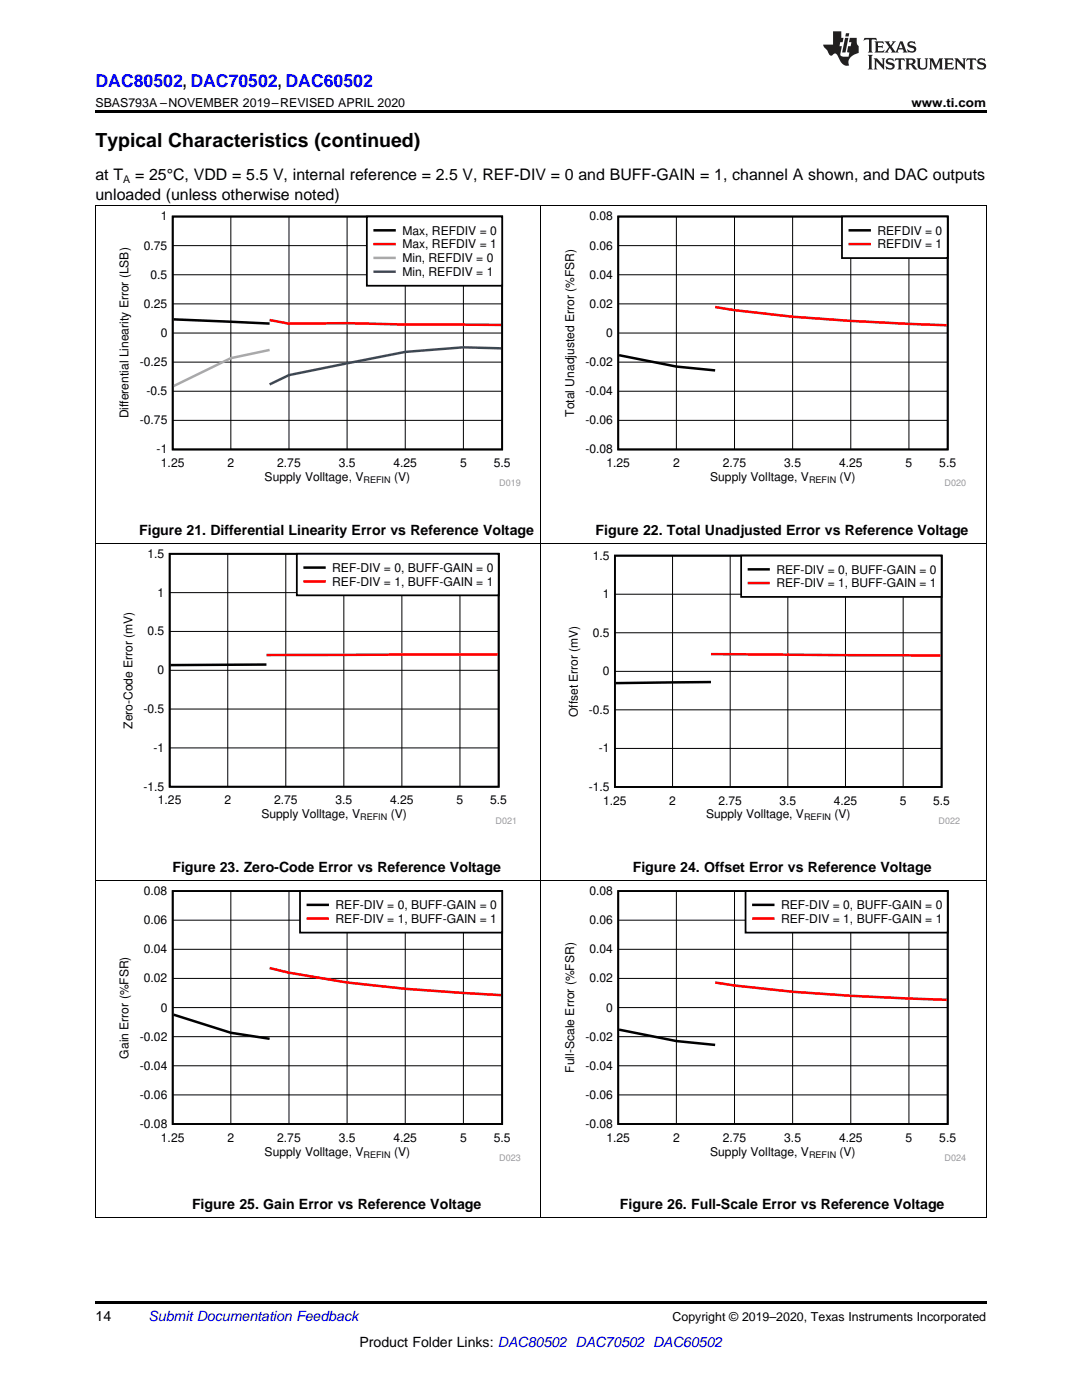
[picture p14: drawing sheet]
<svg xmlns="http://www.w3.org/2000/svg" width="216mm" height="279mm" viewBox="0 0 216 279" stroke-linecap="round" stroke-linejoin="round" font-family="sans-serif">
<defs><g id="words">
<text font-size="3.9" x="19" y="29.3">Typical Characteristics (continued)</text>
<text font-size="3.5" fill="#00f" x="19" y="17.3">DAC80502, DAC70502, DAC60502</text>
<g font-size="3.2">
<text x="19" y="36">at T</text>
<text x="27" y="36">= 25°C, VDD = 5.5 V, internal reference = 2.5 V, REF-DIV = 0 and BUFF-GAIN = 1, channel A shown, and DAC outputs</text>
<text x="19" y="39.9">unloaded (unless otherwise noted)</text>
</g>
<g font-size="2.8">
<text x="27.8" y="106.7">Figure 21. Differential Linearity Error vs Reference Voltage</text>
<text x="118.9" y="106.7">Figure 22. Total Unadjusted Error vs Reference Voltage</text>
<text x="34.4" y="174">Figure 23. Zero-Code Error vs Reference Voltage</text>
<text x="126.3" y="174">Figure 24. Offset Error vs Reference Voltage</text>
<text x="38.3" y="241.3">Figure 25. Gain Error vs Reference Voltage</text>
<text x="123.7" y="241.3">Figure 26. Full-Scale Error vs Reference Voltage</text>
<text x="19" y="263.6">14</text>
<text x="71.7" y="268.9">Product Folder Links: DAC80502 DAC70502 DAC60502</text>
</g>
<text font-size="2.8" fill="#0000c8" x="29.6" y="263.6">Submit Documentation Feedback</text>
<g font-size="2.5">
<text x="19" y="21.4">SBAS793A –NOVEMBER 2019–REVISED APRIL 2020</text>
<text x="181.9" y="21.4">www.ti.com</text>
<text x="134.2" y="263.6">Copyright © 2019–2020, Texas Instruments Incorporated</text>
</g>
<g font-size="2.4">
<text x="32.1" y="44">1</text>
<text x="80.3" y="46.8">Max, REFDIV = 0</text>
<text x="117.6" y="44">0.08</text>
<text x="175.1" y="46.8">REFDIV = 0</text>
<text x="28.7" y="49.8">0.75</text>
<text x="80.3" y="49.6">Max, REFDIV = 1</text>
<text x="80.3" y="52.3">Min, REFDIV = 0</text>
<text x="117.6" y="49.8">0.06</text>
<text x="175.1" y="49.6">REFDIV = 1</text>
<text x="30" y="55.6">0.5</text>
<text x="80.3" y="55.1">Min, REFDIV = 1</text>
<text x="117.6" y="55.6">0.04</text>
<text x="28.7" y="61.4">0.25</text>
<text x="117.6" y="61.4">0.02</text>
<text x="32.1" y="67.2">0</text>
<text x="121" y="67.2">0</text>
<text x="27.9" y="73.1">-0.25</text>
<text x="116.8" y="73.1">-0.02</text>
<text x="25.7" y="83.5" transform="rotate(-90 25.7 83.5)">Differential Linearity Error (LSB)</text>
<text x="29.2" y="78.9">-0.5</text>
<text x="114.6" y="83.2" transform="rotate(-90 114.6 83.2)">Total Unadjusted Error (%FSR)</text>
<text x="116.8" y="78.9">-0.04</text>
<text x="27.9" y="84.7">-0.75</text>
<text x="116.8" y="84.7">-0.06</text>
<text x="31.2" y="90.5">-1</text>
<text x="32.1" y="93.2">1.25</text>
<text x="45.4" y="93.2">2</text>
<text x="55.3" y="93.2">2.75</text>
<text x="67.6" y="93.2">3.5</text>
<text x="78.5" y="93.2">4.25</text>
<text x="91.8" y="93.2">5</text>
<text x="98.5" y="93.2">5.5</text>
<text x="116.8" y="90.5">-0.08</text>
<text x="121" y="93.2">1.25</text>
<text x="134.3" y="93.2">2</text>
<text x="144.2" y="93.2">2.75</text>
<text x="156.5" y="93.2">3.5</text>
<text x="167.4" y="93.2">4.25</text>
<text x="180.7" y="93.2">5</text>
<text x="187.4" y="93.2">5.5</text>
<text x="52.8" y="96">Supply Volltage, V</text>
<text x="78.6" y="96">(V)</text>
<text x="141.7" y="96">Supply Volltage, V</text>
<text x="167.5" y="96">(V)</text>
<text x="29.4" y="111.3">1.5</text>
<text x="118.3" y="111.7">1.5</text>
<text x="31.5" y="119.1">1</text>
<text x="66.3" y="114.1">REF-DIV = 0, BUFF-GAIN = 0</text>
<text x="66.3" y="116.9">REF-DIV = 1, BUFF-GAIN = 1</text>
<text x="120.3" y="119.4">1</text>
<text x="154.9" y="114.5">REF-DIV = 0, BUFF-GAIN = 0</text>
<text x="154.9" y="117.2">REF-DIV = 1, BUFF-GAIN = 1</text>
<text x="29.4" y="126.8">0.5</text>
<text x="118.3" y="127.1">0.5</text>
<text x="31.5" y="134.6">0</text>
<text x="120.3" y="134.8">0</text>
<text x="28.6" y="142.3">-0.5</text>
<text x="115.3" y="143.1" transform="rotate(-90 115.3 143.1)">Offset Error (mV)</text>
<text x="117.5" y="142.5">-0.5</text>
<text x="26.4" y="145.5" transform="rotate(-90 26.4 145.5)">Zero-Code Error (mV)</text>
<text x="30.7" y="150">-1</text>
<text x="119.5" y="150.1">-1</text>
<text x="28.6" y="157.8">-1.5</text>
<text x="31.5" y="160.6">1.25</text>
<text x="44.8" y="160.6">2</text>
<text x="54.7" y="160.6">2.75</text>
<text x="66.9" y="160.6">3.5</text>
<text x="77.8" y="160.6">4.25</text>
<text x="91.1" y="160.6">5</text>
<text x="97.8" y="160.6">5.5</text>
<text x="117.5" y="157.8">-1.5</text>
<text x="120.4" y="160.6">1.25</text>
<text x="133.5" y="160.6">2</text>
<text x="143.4" y="160.6">2.75</text>
<text x="155.5" y="160.6">3.5</text>
<text x="166.4" y="160.6">4.25</text>
<text x="179.6" y="160.6">5</text>
<text x="186.2" y="160.6">5.5</text>
<text x="52.2" y="163.3">Supply Volltage, V</text>
<text x="78" y="163.3">(V)</text>
<text x="140.9" y="163.3">Supply Volltage, V</text>
<text x="166.5" y="163.3">(V)</text>
<text x="28.7" y="178.6">0.08</text>
<text x="117.6" y="178.6">0.08</text>
<text x="28.7" y="184.4">0.06</text>
<text x="67" y="181.4">REF-DIV = 0, BUFF-GAIN = 0</text>
<text x="67" y="184.2">REF-DIV = 1, BUFF-GAIN = 1</text>
<text x="117.6" y="184.4">0.06</text>
<text x="155.9" y="181.4">REF-DIV = 0, BUFF-GAIN = 0</text>
<text x="155.9" y="184.2">REF-DIV = 1, BUFF-GAIN = 1</text>
<text x="28.7" y="190.2">0.04</text>
<text x="117.6" y="190.2">0.04</text>
<text x="28.7" y="196.1">0.02</text>
<text x="117.6" y="196.1">0.02</text>
<text x="32.1" y="201.9">0</text>
<text x="121" y="201.9">0</text>
<text x="27.9" y="207.7">-0.02</text>
<text x="116.8" y="207.7">-0.02</text>
<text x="25.7" y="211.2" transform="rotate(-90 25.7 211.2)">Gain Error (%FSR)</text>
<text x="27.9" y="213.5">-0.04</text>
<text x="114.6" y="214.1" transform="rotate(-90 114.6 214.1)">Full-Scale Error (%FSR)</text>
<text x="116.8" y="213.5">-0.04</text>
<text x="27.9" y="219.3">-0.06</text>
<text x="116.8" y="219.3">-0.06</text>
<text x="27.9" y="225.1">-0.08</text>
<text x="32.1" y="227.9">1.25</text>
<text x="45.4" y="227.9">2</text>
<text x="55.3" y="227.9">2.75</text>
<text x="67.6" y="227.9">3.5</text>
<text x="78.5" y="227.9">4.25</text>
<text x="91.8" y="227.9">5</text>
<text x="98.5" y="227.9">5.5</text>
<text x="116.8" y="225.1">-0.08</text>
<text x="121" y="227.9">1.25</text>
<text x="134.3" y="227.9">2</text>
<text x="144.2" y="227.9">2.75</text>
<text x="156.5" y="227.9">3.5</text>
<text x="167.4" y="227.9">4.25</text>
<text x="180.7" y="227.9">5</text>
<text x="187.4" y="227.9">5.5</text>
<text x="52.8" y="230.6">Supply Volltage, V</text>
<text x="78.6" y="230.6">(V)</text>
<text x="141.7" y="230.6">Supply Volltage, V</text>
<text x="167.5" y="230.6">(V)</text>
</g>
<text font-size="2.1" x="24.6" y="36.6">A</text>
<g font-size="1.8">
<text x="72.5" y="96.4">REFIN</text>
<text x="161.4" y="96.4">REFIN</text>
<text x="71.9" y="163.7">REFIN</text>
<text x="160.4" y="163.7">REFIN</text>
<text x="72.5" y="231">REFIN</text>
<text x="161.4" y="231">REFIN</text>
</g>
<g font-size="1.8" fill="#999">
<text x="99.6" y="97">D019</text>
<text x="188.5" y="97">D020</text>
<text x="98.9" y="164.4">D021</text>
<text x="187.3" y="164.4">D022</text>
<text x="99.6" y="231.7">D023</text>
<text x="188.5" y="231.7">D024</text>
</g>
</g></defs>
<path d="M19 259.7h177.8v.5h-177.8z" fill="#000"/>
<path d="M19.1 175.8v67.3M107.9 175.8v67.3M196.8 175.8v67.3M19 243h177.8" fill="none" stroke="#000" stroke-width=".2"/>
<path d="M23.3 176.9h80.6v54.9h-80.6z" fill-rule="evenodd" fill="#fff"/>
<path d="M34.5 177.8h65.7v46.5h-65.7z" fill="none" stroke="#000" stroke-width=".35"/>
<path d="M46.1 177.8v46.5M57.7 177.8v46.5M69.3 177.8v46.5M80.9 177.8v46.5M92.5 177.8v46.5M34.5 195.3h65.7M34.5 189.5h65.7M34.5 183.6h65.7M34.5 218.5h65.7M34.5 212.7h65.7M34.5 206.9h65.7M34.5 201.1h65.7" fill="none" stroke="#000" stroke-width=".2"/>
<path d="M34.6 202.5l11.5 3.6 7.7 1.2" fill="none" stroke="#000" stroke-width=".5"/>
<path d="M53.8 193.2l3.9 .9 11.6 2 11.6 1.2 19.1 1.3" fill="none" stroke="#f00" stroke-width=".5"/>
<path d="M59.9 177.8h40.3v8.3h-40.3z" fill-rule="evenodd" fill="#fff"/>
<path d="M59.9 177.8h40.3v8.3h-40.3z" fill="none" stroke="#000" stroke-width=".35"/>
<path d="M61.4 180.6h4" fill="none" stroke="#000" stroke-width=".5"/>
<path d="M61.4 183.3h4" fill="none" stroke="#f00" stroke-width=".5"/>
<path d="M112.2 176.9h80.6v54.9h-80.6z" fill-rule="evenodd" fill="#fff"/>
<path d="M123.4 177.8h65.7v46.5h-65.7z" fill="none" stroke="#000" stroke-width=".35"/>
<path d="M135 177.8v46.5M146.6 177.8v46.5M158.2 177.8v46.5M169.8 177.8v46.5M181.4 177.8v46.5M123.4 195.3h65.7M123.4 189.5h65.7M123.4 183.6h65.7M123.4 218.5h65.7M123.4 212.7h65.7M123.4 206.9h65.7M123.4 201.1h65.7" fill="none" stroke="#000" stroke-width=".2"/>
<path d="M123.5 205.5l11.5 2.3 7.7 .7" fill="none" stroke="#000" stroke-width=".5"/>
<path d="M142.7 196.1a318.6 318.6 0 0 0 38.7 3.2l7.5 .2" fill="none" stroke="#f00" stroke-width=".5"/>
<path d="M148.8 177.8h40.3v8.3h-40.3z" fill-rule="evenodd" fill="#fff"/>
<path d="M148.8 177.8h40.3v8.3h-40.3z" fill="none" stroke="#000" stroke-width=".35"/>
<path d="M150.3 180.6h4" fill="none" stroke="#000" stroke-width=".5"/>
<path d="M150.3 183.3h4" fill="none" stroke="#f00" stroke-width=".5"/>
<path d="M19.1 108.4v67.4M107.9 108.4v67.4M196.8 108.4v67.4M19 175.7h177.8" fill="none" stroke="#000" stroke-width=".2"/>
<path d="M24 109.5h78.9v54.9h-78.9z" fill-rule="evenodd" fill="#fff"/>
<path d="M33.9 110.5h65.6v46.5h-65.6z" fill="none" stroke="#000" stroke-width=".35"/>
<path d="M33.9 118.3h65.6M45.4 110.5v46.5M57 110.5v46.5M68.6 110.5v46.5M80.2 110.5v46.5M91.8 110.5v46.5M33.9 133.8h65.6M33.9 126h65.6M33.9 149.3h65.6M33.9 141.5h65.6" fill="none" stroke="#000" stroke-width=".2"/>
<path d="M53.2 132.6l-19.2 .1" fill="none" stroke="#000" stroke-width=".5"/>
<path d="M99.3 130.6l-46.1 .1" fill="none" stroke="#f00" stroke-width=".5"/>
<path d="M59.2 110.5h40.3v8.3h-40.3z" fill-rule="evenodd" fill="#fff"/>
<path d="M59.2 110.5h40.3v8.3h-40.3z" fill="none" stroke="#000" stroke-width=".35"/>
<path d="M60.8 113.3h3.9" fill="none" stroke="#000" stroke-width=".5"/>
<path d="M60.8 116h3.9" fill="none" stroke="#f00" stroke-width=".5"/>
<path d="M112.9 109.9h78.7v54.5h-78.7z" fill-rule="evenodd" fill="#fff"/>
<path d="M122.7 110.9h65.2v46.2h-65.2z" fill="none" stroke="#000" stroke-width=".35"/>
<path d="M122.7 118.6h65.2M134.2 110.9v46.2M145.7 110.9v46.2M157.2 110.9v46.2M168.7 110.9v46.2M180.2 110.9v46.2M122.7 134h65.2M122.7 126.3h65.2M122.7 149.4h65.2M122.7 141.7h65.2" fill="none" stroke="#000" stroke-width=".2"/>
<path d="M141.9 136.1l-19 .2" fill="none" stroke="#000" stroke-width=".5"/>
<path d="M141.9 130.5l45.8 .3" fill="none" stroke="#f00" stroke-width=".5"/>
<path d="M147.9 110.9h40v8.2h-40z" fill-rule="evenodd" fill="#fff"/>
<path d="M147.9 110.9h40v8.2h-40z" fill="none" stroke="#000" stroke-width=".35"/>
<path d="M149.4 113.6h4" fill="none" stroke="#000" stroke-width=".5"/>
<path d="M149.4 116.4h4" fill="none" stroke="#f00" stroke-width=".5"/>
<path d="M19.1 41.1v67.3M107.9 41.1v67.3M196.8 41.1v67.3M19 108.4h177.8" fill="none" stroke="#000" stroke-width=".2"/>
<path d="M23.3 42.2h80.6v54.9h-80.6z" fill-rule="evenodd" fill="#fff"/>
<path d="M34.5 43.2h65.7v46.5h-65.7z" fill="none" stroke="#000" stroke-width=".35"/>
<path d="M34.5 54.8h65.7M34.5 49h65.7M46.1 43.2v46.5M57.7 43.2v46.5M69.3 43.2v46.5M80.9 43.2v46.5M92.5 43.2v46.5M34.5 78.1h65.7M34.5 72.3h65.7M34.5 66.5h65.7M34.5 60.6h65.7M34.5 83.9h65.7" fill="none" stroke="#000" stroke-width=".2"/>
<path d="M34.6 63.7l19.2 .9" fill="none" stroke="#000" stroke-width=".5"/>
<path d="M53.8 63.9l3.9 .7 11.6-.1 11.6 .3h19.1" fill="none" stroke="#f00" stroke-width=".5"/>
<path d="M53.8 69.8l-7.7 1.7-11.5 5.6" fill="none" stroke="#aaa" stroke-width=".5"/>
<path d="M100 69.5l-7.5-.2-11.6 .9-23.2 4.7-3.9 1.8" fill="none" stroke="#295c75" stroke-width=".5"/>
<path d="M73.2 43.2h27v13.8h-27z" fill-rule="evenodd" fill="#fff"/>
<path d="M73.2 43.2h27v13.8h-27z" fill="none" stroke="#000" stroke-width=".35"/>
<path d="M74.8 46h3.9" fill="none" stroke="#000" stroke-width=".5"/>
<path d="M74.8 48.7h3.9" fill="none" stroke="#f00" stroke-width=".5"/>
<path d="M74.8 51.5h3.9" fill="none" stroke="#aaa" stroke-width=".5"/>
<path d="M74.8 54.2h3.9" fill="none" stroke="#295c75" stroke-width=".5"/>
<path d="M112.2 42.2h80.6v54.9h-80.6z" fill-rule="evenodd" fill="#fff"/>
<path d="M123.4 43.2h65.7v46.5h-65.7z" fill="none" stroke="#000" stroke-width=".35"/>
<path d="M123.4 54.8h65.7M123.4 49h65.7M135 43.2v46.5M146.6 43.2v46.5M158.2 43.2v46.5M169.8 43.2v46.5M181.4 43.2v46.5M123.4 78.1h65.7M123.4 72.3h65.7M123.4 66.5h65.7M123.4 60.6h65.7M123.4 83.9h65.7" fill="none" stroke="#000" stroke-width=".2"/>
<path d="M123.5 70.9l11.5 2.3 7.7 .7" fill="none" stroke="#000" stroke-width=".5"/>
<path d="M142.7 61.3l3.9 .6a454.8 454.8 0 0 0 42.3 3" fill="none" stroke="#f00" stroke-width=".5"/>
<path d="M168 43.2h21.1v8.3h-21.1z" fill-rule="evenodd" fill="#fff"/>
<path d="M168 43.2h21.1v8.3h-21.1z" fill="none" stroke="#000" stroke-width=".35"/>
<path d="M169.6 46h3.9" fill="none" stroke="#000" stroke-width=".5"/>
<path d="M169.6 48.7h3.9" fill="none" stroke="#f00" stroke-width=".5"/>
<path d="M19 41.1h177.8" fill="none" stroke="#000" stroke-width=".2"/>
<path d="M19 22h177.8v.5h-177.8z" fill="#000"/>
<g fill="#231f20">
<path d="M172.5 7.6l-.1 .5 .4-.2h.6v.1v2.1l-.2 .4h.9l-.2-.4v-2.1l.1-.1h.5l.5 .2-.2-.5zM174.5 8.3l.2 .3v1.5l-.2 .4h1.8l.2-.6a1.04 1.04 0 0 1-1.3 .2v-.7h.6l.3 .2v-.6l-.3 .2h-.6v-.6l.8-.1 .4 .3-.2-.5zM176.5 8.3l.9 1.1-.9 1.1h.8l-.2-.2 .4-.7 .5 .7-.2 .2h1.5l-.2-.2 .2-.4h.9l.1 .4-.2 .2h1l-.3-.3-.7-1.9h-.5l-.9 2-.8-1 .9-1h-.8l.1 .3-.4 .5-.3-.6 .1-.2zM179.7 8.6l.4 1h-.7zM181.3 8.4a.63 .63 0 0 0-.2 .7 .63 .63 0 0 0 .6 .4l.6 .2 .1 .2a.75 .75 0 0 1-.7 .4 .75 .75 0 0 1-.6-.5l.1 .7 .1-.1a1.11 1.11 0 0 0 1.5-.6 1.13 1.13 0 0 0-1.2-.8l-.1-.4a1.04 1.04 0 0 1 1.2 .2l-.2-.5-.2 .1-.4-.2zM173.2 10.9l.2 .4v2.2l-.2 .4h1l-.3-.4v-2.2l.3-.4zM174.3 11.6l.3 .4v1.5l-.3 .4h.8l-.2-.4v-1.3l1.5 1.7v-1.9l.2-.4h-.7l.2 .4v.9l-1.1-1.3zM177 11.8a.62 .62 0 0 0-.2 .7 .62 .62 0 0 0 .6 .4l.6 .1 .1 .3a.76 .76 0 0 1-.7 .3 .76 .76 0 0 1-.7-.4l.2 .7 .1-.1a1.11 1.11 0 0 0 1.5-.6 1.13 1.13 0 0 0-1.2-.8l-.1-.4a1.04 1.04 0 0 1 1.2 .2l-.2-.6-.2 .1-.5-.1zM178.7 11.6l-.2 .6a.61 .61 0 0 1 .8-.3v1.6l-.2 .4h.9l-.2-.4v-1.6a.63 .63 0 0 1 .7 .3l-.1-.6zM180.6 11.6l.3 .4v1.5l-.3 .4h1l-.2-.2-.1-.8 .6 .2a.76 .76 0 0 0 1.2 .7l-1-1a.58 .58 0 0 0 .6-.5 .58 .58 0 0 0-.5-.6zM181.4 11.9h.1a.45 .45 0 0 1 .5 .1 .45 .45 0 0 1 .1 .5l-.8 .2zM182.9 11.6l.2 .2a2.17 2.17 0 0 0 .3 1.9 .99 .99 0 0 0 1.6-.6v-1.1l.2-.4h-.7l.2 .2a1.92 1.92 0 0 1-.2 1.8 .6 .6 0 0 1-.9-.5v-1.1l.2-.4zM185.4 11.6l.2 .4v1.5l-.2 .4h.7l-.2-.4v-1.4l.8 1.8 .8-1.8v1.4l-.2 .4h.9l-.2-.4v-1.5l.2-.4h-.8l-.6 1.5-.6-1.5zM188.4 11.6l.2 .4v1.5l-.2 .4h1.8l.1-.6a1.04 1.04 0 0 1-1.2 .1v-.6h.5l.4 .2v-.6l-.4 .2h-.5v-.7h.8l.3 .3-.1-.6zM190.5 11.6l.2 .4v1.5l-.2 .4h.7l-.2-.4v-1.3l1.5 1.7v-1.9l.2-.4h-.7l.2 .4v.9l-1.1-1.3zM192.9 11.6l-.1 .6a.61 .61 0 0 1 .7-.3l.1 1.6-.3 .4h1l-.3-.4 .1-1.6a.63 .63 0 0 1 .7 .3l-.1-.6zM195.2 11.8a.62 .62 0 0 0-.2 .7 .62 .62 0 0 0 .6 .4l.6 .1 .1 .3a.76 .76 0 0 1-.7 .3 .76 .76 0 0 1-.6-.4l.1 .7 .1-.1a1.11 1.11 0 0 0 1.6-.6 1.13 1.13 0 0 0-1.3-.8l-.1-.4a1.04 1.04 0 0 1 1.2 .2l-.1-.6-.2 .1-.5-.1z"/>
<path d="M166.2 6.3v2.6h-1.9v.4l.8 .9a.91 .91 0 0 0 1 .8 .56 .56 0 0 1 .5-.3 .56 .56 0 0 1 .5 .3l.4 .8a1.53 1.53 0 0 0 1.9 1.2 1.54 1.54 0 0 1 1-2.1l.9-.3v-1.4a1.52 1.52 0 0 1-.4-1.6h-1.3l-.2 .8h.5l-.2 .8h-.5l-.1 1v.2l.4 .1-.2 .8a1.93 1.93 0 0 1-1.6-.3l.3-1.8h-.5l.2-.8h.4l.2-.8h-.4v-1.3zM168.6 7.6l-.6 2.9h.7l.6-2.9zM168.8 6.6l-.1 .7h.6l.2-.7z"/>
</g>
<use href="#words"/>
</svg>
